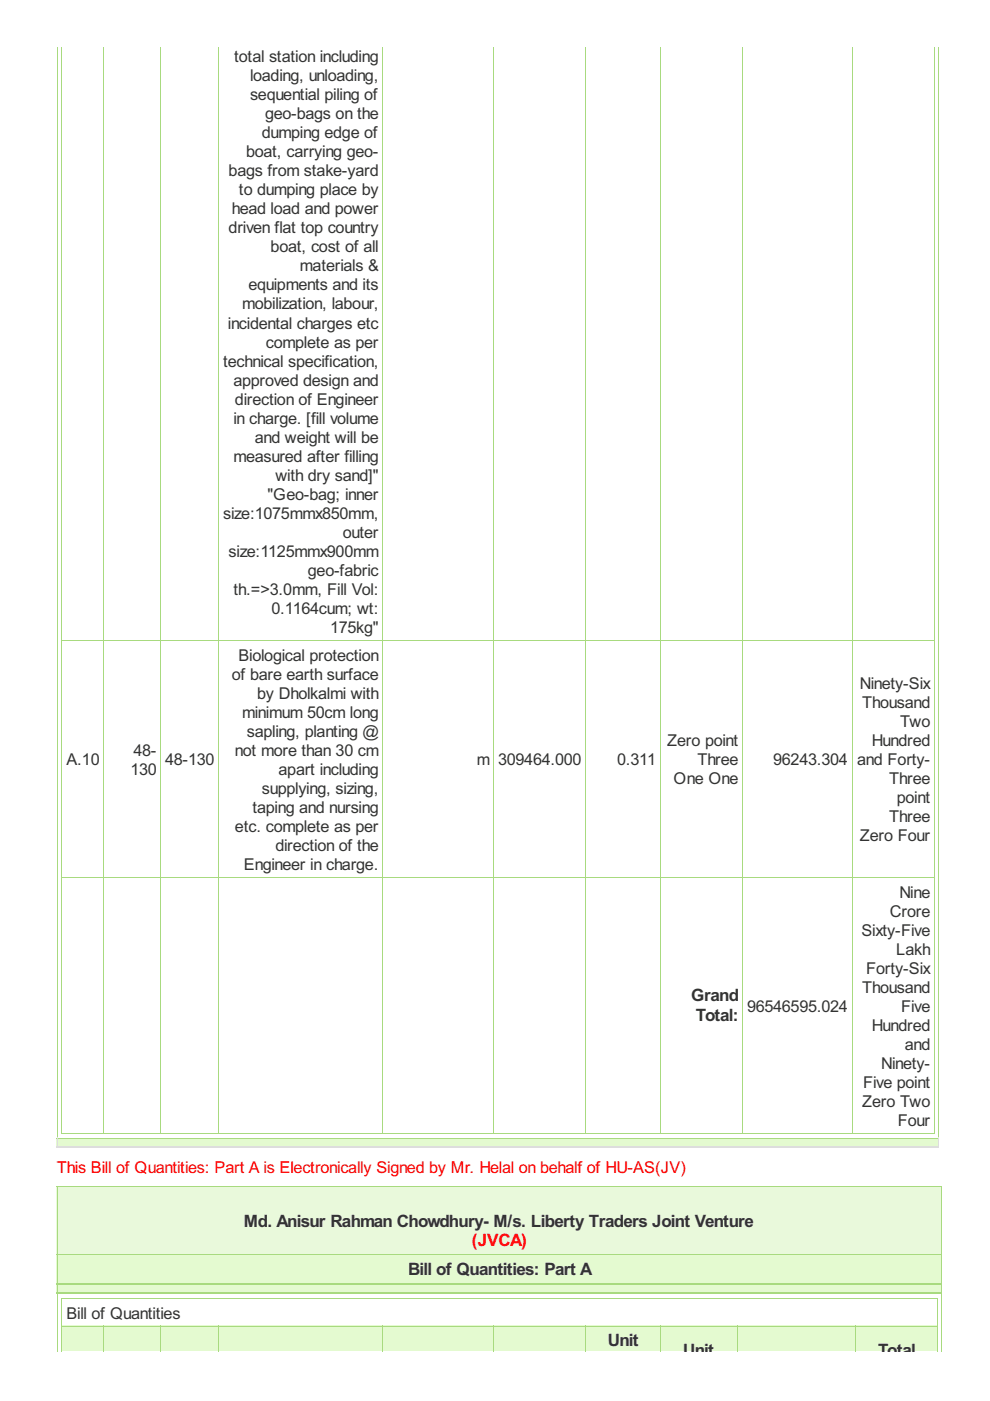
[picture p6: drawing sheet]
<svg xmlns="http://www.w3.org/2000/svg" width="210mm" height="297mm" viewBox="0 0 210 297" stroke-linecap="round" stroke-linejoin="round" font-family="sans-serif">
<defs><g id="words">
<g font-size="4" fill="#333">
<text x="146.5" y="212.3">Grand</text>
<text x="147.5" y="216.5">Total:</text>
<text x="51.7" y="260.1">Md. Anisur Rahman Chowdhury- M/s. Liberty Traders Joint Venture</text>
<text x="86.5" y="270.3">Bill of Quantities: Part A</text>
<text x="128.9" y="285.4">Unit</text>
<text x="144.8" y="287.5">Unit</text>
<text x="186.2" y="287.5">Total</text>
</g>
<text font-size="4" fill="#f00" x="100.1" y="264.3">(JVCA)</text>
<g font-size="3.9" fill="#333">
<text x="49.7" y="13.2">total station including</text>
<text x="53" y="17.2">loading, unloading,</text>
<text x="53" y="21.3">sequential piling of</text>
<text x="55.5" y="29.3">dumping edge of</text>
<text x="56.2" y="25.3">geo-bags on the</text>
<text x="52.2" y="33.4">boat, carrying geo-</text>
<text x="48.5" y="37.4">bags from stake-yard</text>
<text x="50.7" y="41.4">to dumping place by</text>
<text x="49.1" y="45.5">head load and power</text>
<text x="48.5" y="49.5">driven flat top country</text>
<text x="57.4" y="53.5">boat, cost of all</text>
<text x="63.6" y="57.6">materials &amp;</text>
<text x="51.3" y="65.6">mobilization, labour,</text>
<text x="52.7" y="61.6">equipments and its</text>
<text x="48.3" y="69.7">incidental charges etc</text>
<text x="47.3" y="77.7">technical specification,</text>
<text x="56.4" y="73.7">complete as per</text>
<text x="49.5" y="81.8">approved design and</text>
<text x="49.5" y="89.8">in charge. [fill volume</text>
<text x="49.8" y="85.8">direction of Engineer</text>
<text x="54" y="93.9">and weight will be</text>
<text x="49.5" y="97.9">measured after filling</text>
<text x="58.4" y="101.9">with dry sand]&quot;</text>
<text x="56.7" y="106">&quot;Geo-bag; inner</text>
<text x="47.3" y="110">size:1075mmx850mm,</text>
<text x="48.5" y="118.1">size:1125mmx900mm</text>
<text x="72.7" y="114">outer</text>
<text x="65.3" y="122.1">geo-fabric</text>
<text x="49.5" y="126.1">th.=&gt;3.0mm, Fill Vol:</text>
<text x="57.6" y="130.2">0.1164cum; wt:</text>
<text x="70" y="134.2">175kg&quot;</text>
<text x="50.6" y="140.1">Biological protection</text>
<text x="49.1" y="144.1">of bare earth surface</text>
<text x="54.5" y="148.1">by Dholkalmi with</text>
<text x="182.3" y="146.1">Ninety-Six</text>
<text x="51.3" y="152.2">minimum 50cm long</text>
<text x="182.8" y="150.2">Thousand</text>
<text x="190.9" y="154.2">Two</text>
<text x="28.3" y="160.2">48-</text>
<text x="49.8" y="160.2">not more than 30 cm</text>
<text x="52.3" y="156.2">sapling, planting @</text>
<text x="141.5" y="158.2">Zero point</text>
<text x="184.8" y="158.2">Hundred</text>
<text x="14.1" y="162.3">A.10</text>
<text x="27.6" y="164.3">130</text>
<text x="35" y="162.3">48-130</text>
<text x="59.1" y="164.3">apart including</text>
<text x="101.1" y="162.3">m</text>
<text x="105.6" y="162.3">309464.000</text>
<text x="130.8" y="162.3">0.311</text>
<text x="142.8" y="166.3">One One</text>
<text x="147.9" y="162.3">Three</text>
<text x="163.9" y="162.3">96243.304</text>
<text x="181.7" y="162.3">and Forty-</text>
<text x="188.5" y="166.3">Three</text>
<text x="53.5" y="172.3">taping and nursing</text>
<text x="55.5" y="168.3">supplying, sizing,</text>
<text x="190.1" y="170.3">point</text>
<text x="49.8" y="176.4">etc. complete as per</text>
<text x="182.3" y="178.4">Zero Four</text>
<text x="188.5" y="174.4">Three</text>
<text x="51.7" y="184.4">Engineer in charge.</text>
<text x="58.4" y="180.4">direction of the</text>
<text x="190.7" y="190.3">Nine</text>
<text x="188.7" y="194.4">Crore</text>
<text x="182.6" y="198.4">Sixty-Five</text>
<text x="190" y="202.4">Lakh</text>
<text x="183.7" y="206.5">Forty-Six</text>
<text x="158.4" y="214.5">96546595.024</text>
<text x="182.8" y="210.5">Thousand</text>
<text x="191" y="214.5">Five</text>
<text x="184.8" y="218.6">Hundred</text>
<text x="186.8" y="226.6">Ninety-</text>
<text x="191.8" y="222.6">and</text>
<text x="183" y="230.7">Five point</text>
<text x="182.8" y="234.7">Zero Two</text>
<text x="190.4" y="238.7">Four</text>
<text x="14.1" y="279.6">Bill of Quantities</text>
</g>
<text font-size="3.9" fill="#f00" x="12.1" y="248.8">This Bill of Quantities: Part A is Electronically Signed by Mr. Helal on behalf of HU-AS(JV)</text>
</g></defs>
<g fill="none" stroke="#a8da7f" stroke-width=".21">
<path d="M13.1 9.9v230.5M22 9.9v230.5M34.1 9.9v230.5M46.4 9.9v230.5M81.2 9.9v230.5M104.7 9.9v230.5M124.2 9.9v230.5M140 9.9v230.5M157.5 9.9v230.5M180.7 9.9v230.5M198.1 9.9v230.5M13 135.8h185.2"/>
<path d="M13 186h185.2M13 240.3h185.2"/>
</g>
<path d="M12 241.2h186.9v2.1h-186.9z" fill="#e4fad0"/>
<path d="M12.1 9.9v231.5M199 9.9v231.5M12 241.3h187.1" fill="none" stroke="#a8da7f" stroke-width=".21"/>
<path d="M12.1 241.2v2.2M199 241.2v2.2" fill="none" stroke="#ddd" stroke-width=".21"/>
<path d="M12 243.3h187.1" fill="none" stroke="#ddd" stroke-width=".34"/>
<path d="M12 251.5h187.6v14.4h-187.6z" fill="#e9f9db"/>
<g fill="#e4fad0">
<path d="M12 265.9h187.6v6.3h-187.6z"/>
<path d="M12 272.2h187.6v2h-187.6z"/>
<path d="M13 281.1h8.9v5.3h-8.9z"/>
<path d="M21.9 281.1h12.1v5.3h-12.1z"/>
<path d="M34 281.1h12.3v5.3h-12.3z"/>
<path d="M46.3 281.1h34.8v5.3h-34.8z"/>
<path d="M81.1 281.1h23.5v5.3h-23.5z"/>
<path d="M104.6 281.1h19.5v5.3h-19.5z"/>
<path d="M124.1 281.1h15.8v5.3h-15.8z"/>
<path d="M139.9 281.1h16.3v5.3h-16.3z"/>
<path d="M156.2 281.1h25v5.3h-25z"/>
<path d="M181.2 281.1h17.5v5.3h-17.5z"/>
</g>
<g fill="none" stroke="#a8da7f" stroke-width=".21">
<path d="M12 251.6h187.7M12.1 251.5v35M199.6 251.5v35M12 266h187.7M13 275.3h185.9M13.1 275.2v11.3M198.8 275.2v11.3M13 281.2h185.9M22 281.1v5.4M34.1 281.1v5.4M46.4 281.1v5.4M81.2 281.1v5.4"/>
<path d="M104.7 281.1v5.4M124.2 281.1v5.4M140 281.1v5.4M156.3 281.1v5.4M181.3 281.1v5.4"/>
</g>
<path d="M12 272.2h187.7M12 274.2h187.7" fill="none" stroke="#a8da7f" stroke-width=".34"/>
<use href="#words"/>
</svg>
